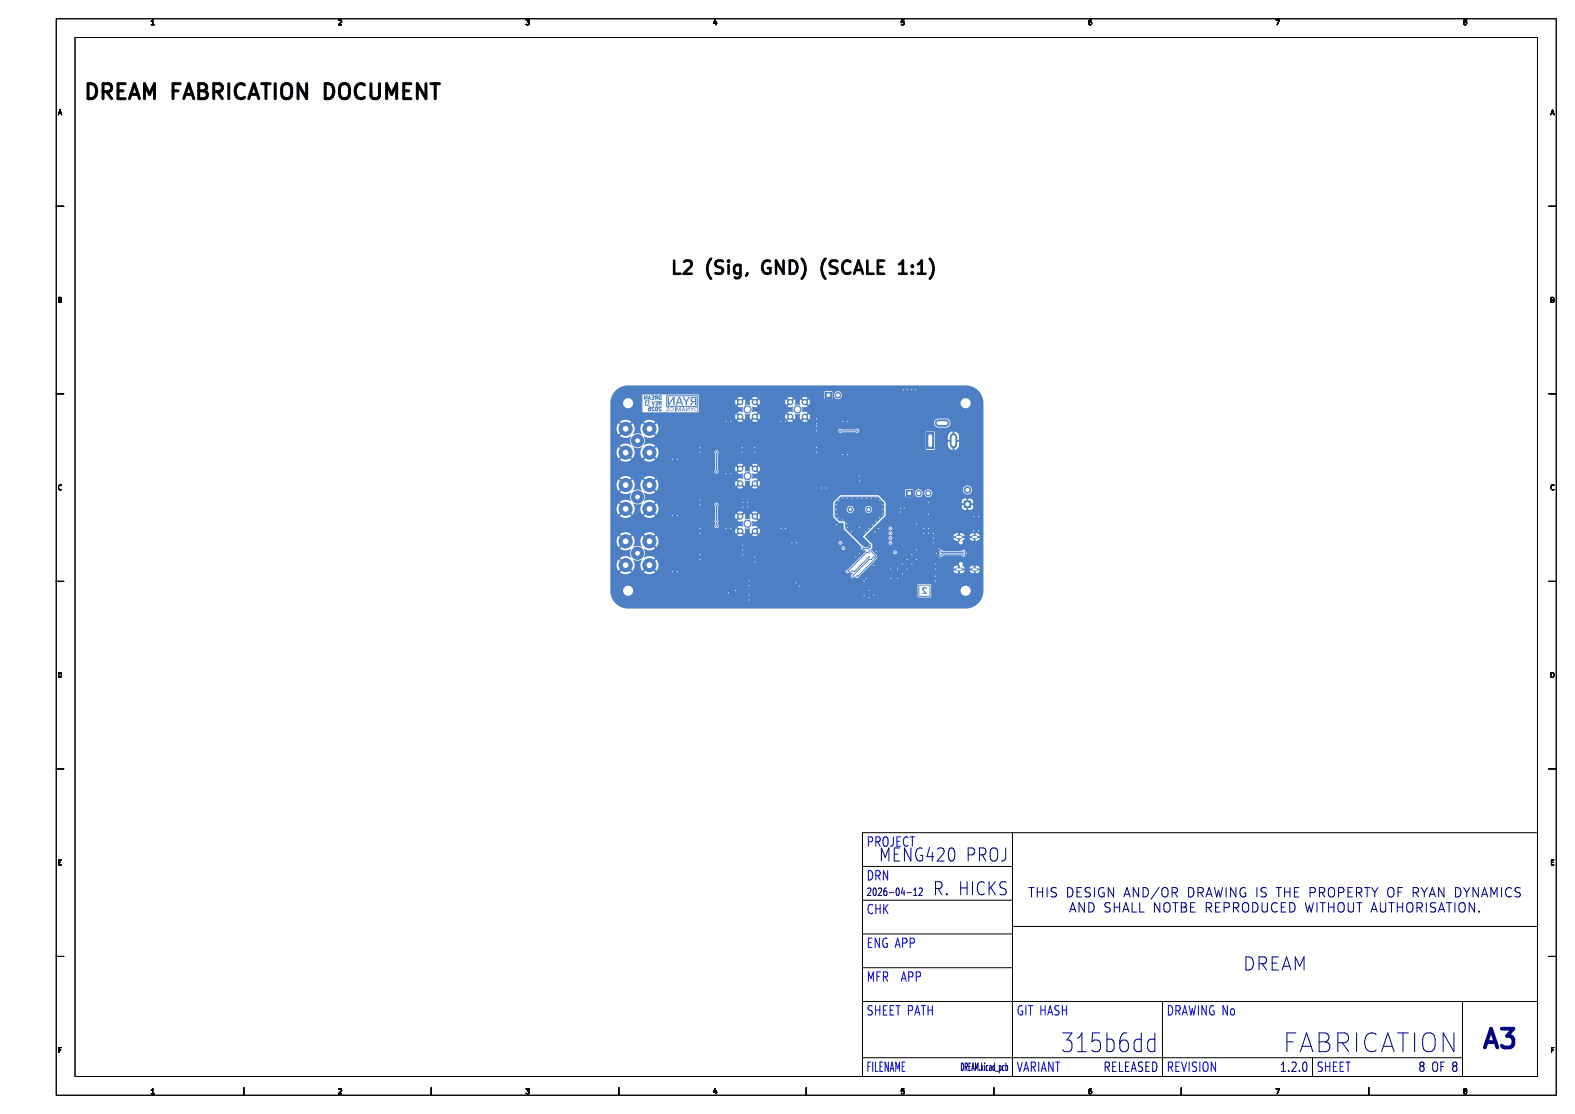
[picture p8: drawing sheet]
<svg xmlns="http://www.w3.org/2000/svg" width="420mm" height="297mm" viewBox="0 0 420 297" stroke-linecap="round" stroke-linejoin="round" font-family="sans-serif">
<defs><g id="words">
<g font-size="6.7" fill="#fff">
<text x="344.8" y="281">FABRICATION</text>
<text x="396" y="279.5">A3</text>
</g>
<g font-size="5.3" fill="#fff">
<text x="22" y="26.5">DREAM FABRICATION DOCUMENT</text>
<text x="286.5" y="281">315b6dd</text>
</g>
<g font-size="4.7" fill="#fff">
<text x="179.2" y="73.1">L2 (Sig, GND) (SCALE 1:1)</text>
<text x="333" y="258.8">DREAM</text>
</g>
<g font-size="4" fill="#fff">
<text x="240.1" y="230">MENG420 PROJ</text>
<text x="249.7" y="239">R. HICKS</text>
</g>
<text font-size="3.3" fill="#fff" x="231.6" y="241.3">THIS DESIGN AND/OR DRAWING IS THE PROPERTY OF RYAN DYNAMICSAND SHALL NOTBE REPRODUCED WITHOUT A</text>
<g font-size="2.7" fill="#fff">
<text x="231" y="225.5">PROJECT</text>
<text x="231" y="234.5">DRN</text>
<text x="231" y="243.5">CHK</text>
<text x="231" y="252.5">ENG APP</text>
<text x="231" y="261.5">MFR APP</text>
<text x="231" y="270.5">SHEET PATH</text>
<text x="271" y="270.5">GIT HASH</text>
<text x="311" y="270.5">DRAWING No</text>
<text x="271" y="285.8">VARIANT</text>
<text x="296.1" y="285.8">RELEASED</text>
<text x="311" y="285.8">REVISION</text>
<text x="341" y="285.8">1.2.0</text>
<text x="351" y="285.8">SHEET</text>
<text x="379.4" y="285.8">8 OF 8</text>
</g>
<g font-size="2" fill="#fff">
<text x="245.9" y="158.2">2</text>
<text x="231" y="239">2026-04-12</text>
<text x="231" y="285.8">FILENAME</text>
</g>
<g font-size="1.7" fill="#fff">
<text x="40" y="6.6">1</text>
<text x="90" y="6.6">2</text>
<text x="140" y="6.6">3</text>
<text x="190" y="6.6">4</text>
<text x="240" y="6.6">5</text>
<text x="290" y="6.6">6</text>
<text x="340" y="6.6">7</text>
<text x="390" y="6.6">8</text>
<text x="15.5" y="30.6">A</text>
<text x="413.5" y="30.6">A</text>
<text x="15.5" y="80.6">B</text>
<text x="413.5" y="80.6">B</text>
<text x="15.5" y="130.6">C</text>
<text x="413.5" y="130.6">C</text>
<text x="15.5" y="180.6">D</text>
<text x="413.5" y="180.6">D</text>
<text x="15.5" y="230.6">E</text>
<text x="413.5" y="230.6">E</text>
<text x="15.5" y="280.6">F</text>
<text x="413.5" y="280.6">F</text>
<text x="40" y="291.7">1</text>
<text x="90" y="291.7">2</text>
<text x="140" y="291.7">3</text>
<text x="190" y="291.7">4</text>
<text x="240" y="291.7">5</text>
<text x="290" y="291.7">6</text>
<text x="340" y="291.7">7</text>
<text x="390" y="291.7">8</text>
</g>
<g font-size="1.3" fill="#fff">
<text x="176.7" y="106.6">DREAM</text>
<text x="176.7" y="109.6">2026</text>
<text x="176.7" y="108.1">REV</text>
<text x="256.9" y="285.5">DREAM.kicad_pcb</text>
</g>
</g></defs>
<g fill="#4d7fc4">
<path d="M178.8 108.7l.4-.2 .4 .2 .1 .6-.2 .3-.7-.1-.1-.2 .6 .2 .2-.4-.2-.4-.6 .2z" fill-rule="evenodd"/>
<path d="M184 108.5h.2l.3 .6 .3-.6h.2l-.4 .7v.5h-.2v-.5z" fill-rule="evenodd"/>
<path d="M180.4 108.5h.2l.4 1 .3-1h.2v1.2h-.1v-1l-.5 1-.4-1v1h-.1z" fill-rule="evenodd"/>
</g>
<path d="M177.8 105.5h8.1v2.8h-8.1z" fill="none" stroke="#4d7fc4" stroke-width=".27"/>
<g fill="#4d7fc4">
<path d="M178 105.8h.4v1.8l1.1-1.8h.4v2.3h-.4l.1-1.9-1.2 1.9h-.4z" fill-rule="evenodd"/>
<path d="M184.3 106l.4-.2h1v2.3h-.4v-.9h-.4l-.5 .9h-.4l.5-.9-.4-.7h.3l.3 .4h.6v-.8h-.6l-.3 .4h-.3z" fill-rule="evenodd"/>
<path d="M185.3 108.7l.7-.2v1.2l-.8-.2-.1-.4 .3 .4h.4v-.8h-.3l-.4 .4z" fill-rule="evenodd"/>
<path d="M179.9 108.5h.2v1.2h-.2z" fill-rule="evenodd"/>
<path d="M182.1 108.5h.2l.4 1.2-.2-.3h-.5l-.3 .3 .2-.5h.5l-.2-.5-.1 .5h-.2z" fill-rule="evenodd"/>
<path d="M177.8 108.6l.3-.1 .4 .2-.1 .3-.5 .3 .2 .2 .4-.1-.1 .2-.6-.1v-.3l.5-.3-.2-.2-.4 .1z" fill-rule="evenodd"/>
<path d="M182.9 108.5h.2v1l.5-1h.2v1.2h-.1v-1l-.6 1h-.2z" fill-rule="evenodd"/>
<path d="M180.9 105.8h.5l.8 2.3h-.4l-.2-.6h-.9l-.2 .6h-.4l.4-.9h1l-.3-1.1-.4 1.1h-.3z" fill-rule="evenodd"/>
<path d="M182 105.8h.4l.6 1.1 .6-1.1h.4l-.8 1.4v.9h-.4v-.9z" fill-rule="evenodd"/>
</g>
<path d="M171.8 106.5v-1l.4 .7 .3-.7v1M172.8 106.5l.4-1 .3 1M172.9 106.2h.5M173.8 105.5h.5v1h-.5M173.9 106h.4M175 106l-.3 .5M175.3 106h-.5v-.4l.5-.1v1M175.8 105.6l.5-.1v1a.52 .52 0 0 1-.6-.3 .52 .52 0 0 1 .1-.6z" fill="none" stroke="#4d7fc4" stroke-width=".27"/>
<g fill="#4d7fc4">
<path d="M172.6 107.4l-.1 .2z"/>
<path d="M172 106.8h1.2v1.5h-1.2v-.3l.3 .1 .1-.3h.3l.2 .3 .1-.1-.4-1.1-.6 1.1z" fill-rule="evenodd"/>
</g>
<path d="M173 108.5l.4 .2 .1 .6-.2 .2-.4-.1 .1-.5 .5 .2M173.8 107l.4 1 .3-1M174.4 108.6l-.4-.1-.2 .3 .7 .7h-.7M174.8 107h.5v1h-.5M174.9 107.5h.4M174.9 108.6l.1-.1a.46 .46 0 0 1 .4 .5 .46 .46 0 0 1-.5 .4zM176 107.5l-.3 .5M176.3 107.5h-.5v-.4l.5-.1v1M176.3 108.6l-.4-.1-.1 .3 .6 .7h-.6M245 156h3v3h-3z" fill="none" stroke="#4d7fc4" stroke-width=".27"/>
<path d="M246.9 156.8l-.5-.1-.3 .4 .9 1.1h-.9" fill="none" stroke="#4d7fc4" stroke-width=".3"/>
<g fill="#4d7fc4">
<path d="M241.6 130.7h1.7v1.6h-1.7z" fill-rule="evenodd"/>
<path d="M220.1 104.5h1.7v1.7h-1.7z" fill-rule="evenodd"/>
<path d="M257 133.5h1.9v1.9h-1.9z" fill-rule="evenodd"/>
<path d="M247.1 115.2h2v4.6h-2z" fill-rule="evenodd"/>
</g>
<g fill="#4d7fc4">
<circle cx="245" cy="131.5" r=".85"/>
<circle cx="247.5" cy="131.5" r=".85"/>
<circle cx="212.7" cy="109.2" r="1.1"/>
<circle cx="210.7" cy="107.2" r=".85"/>
<circle cx="210.7" cy="111.1" r=".85"/>
<circle cx="214.6" cy="107.2" r=".85"/>
<circle cx="214.6" cy="111.1" r=".85"/>
<circle cx="199.3" cy="126.9" r="1.1"/>
<circle cx="197.4" cy="125" r=".85"/>
<circle cx="197.4" cy="128.9" r=".85"/>
<circle cx="201.3" cy="125" r=".85"/>
<circle cx="201.3" cy="128.9" r=".85"/>
<circle cx="199.3" cy="139.6" r="1.1"/>
<circle cx="197.4" cy="137.7" r=".85"/>
<circle cx="197.4" cy="141.6" r=".85"/>
<circle cx="201.3" cy="137.7" r=".85"/>
<circle cx="201.3" cy="141.6" r=".85"/>
<circle cx="223.5" cy="105.4" r=".85"/>
<circle cx="167.5" cy="107.5" r="2.25"/>
<circle cx="170" cy="132.5" r="1.78"/>
<circle cx="166.8" cy="129.3" r="1.91"/>
<circle cx="166.8" cy="135.7" r="1.91"/>
<circle cx="173.2" cy="129.3" r="1.91"/>
<circle cx="173.2" cy="135.7" r="1.91"/>
<circle cx="167.5" cy="157.5" r="2.25"/>
<circle cx="258" cy="130.6" r="1"/>
</g>
<path d="M250.3 112.8h1.9M254.2 116.5v2" fill="none" stroke="#4d7fc4" stroke-width="2"/>
<g fill="#4d7fc4">
<circle cx="199.3" cy="109.2" r="1.1"/>
<circle cx="197.4" cy="107.2" r=".85"/>
<circle cx="197.4" cy="111.1" r=".85"/>
<circle cx="201.3" cy="107.2" r=".85"/>
<circle cx="201.3" cy="111.1" r=".85"/>
<circle cx="170" cy="117.5" r="1.78"/>
<circle cx="166.8" cy="114.3" r="1.91"/>
<circle cx="166.8" cy="120.7" r="1.91"/>
<circle cx="173.2" cy="114.3" r="1.91"/>
<circle cx="173.2" cy="120.7" r="1.91"/>
<circle cx="257.5" cy="107.5" r="2.25"/>
<circle cx="170" cy="147.5" r="1.78"/>
<circle cx="166.8" cy="144.3" r="1.91"/>
<circle cx="166.8" cy="150.7" r="1.91"/>
<circle cx="173.2" cy="144.3" r="1.91"/>
<circle cx="173.2" cy="150.7" r="1.91"/>
</g>
<path d="M255.2 151.8h1.1M255.2 143.2h1.1M259.5 151.8h.8M259.5 143.2h.8" fill="none" stroke="#4d7fc4" stroke-width="1"/>
<g fill="#4d7fc4">
<circle cx="257.5" cy="157.5" r="2.25"/>
<circle cx="231.6" cy="135.8" r=".75"/>
<circle cx="226.7" cy="135.8" r=".75"/>
<circle cx="233.6" cy="139" r=".3"/>
<circle cx="229.8" cy="132.8" r=".3"/>
<circle cx="186.6" cy="140.9" r=".3"/>
<circle cx="194.9" cy="126.3" r=".3"/>
<circle cx="223.1" cy="139.9" r=".3"/>
<circle cx="217.7" cy="120.6" r=".3"/>
<circle cx="186.6" cy="142.2" r=".3"/>
<circle cx="223.7" cy="133.5" r=".3"/>
<circle cx="244.4" cy="146.6" r=".3"/>
<circle cx="259.7" cy="141.5" r=".3"/>
<circle cx="231.9" cy="145.4" r=".3"/>
<circle cx="193.6" cy="126.3" r=".3"/>
<circle cx="231.1" cy="154.2" r=".3"/>
<circle cx="186.6" cy="120.6" r=".3"/>
<circle cx="240.9" cy="103.9" r=".3"/>
<circle cx="209.5" cy="112.3" r=".3"/>
<circle cx="239.3" cy="151.7" r=".3"/>
<circle cx="244.4" cy="139.8" r=".3"/>
<circle cx="246.3" cy="142.2" r=".3"/>
<circle cx="198.1" cy="145.4" r=".3"/>
<circle cx="199.8" cy="154.9" r=".3"/>
<circle cx="240.1" cy="135.5" r=".3"/>
<circle cx="193.6" cy="112.3" r=".3"/>
<circle cx="229.2" cy="128.2" r=".3"/>
<circle cx="219" cy="130.1" r=".3"/>
<circle cx="235.4" cy="134.6" r=".3"/>
<circle cx="231.1" cy="132.8" r=".3"/>
<circle cx="233.6" cy="132.8" r=".3"/>
<circle cx="260.9" cy="141.5" r=".3"/>
<circle cx="233" cy="158.7" r=".3"/>
<circle cx="234.3" cy="140.9" r=".3"/>
<circle cx="198.1" cy="133.9" r=".3"/>
<circle cx="230.8" cy="141.8" r=".3"/>
<circle cx="226" cy="132.8" r=".3"/>
<circle cx="225.7" cy="139.6" r=".3"/>
<circle cx="233.4" cy="141.8" r=".3"/>
<circle cx="223" cy="137.1" r=".3"/>
<circle cx="186.6" cy="133.3" r=".3"/>
<circle cx="250.5" cy="146.3" r=".3"/>
<circle cx="259.7" cy="137.7" r=".3"/>
<circle cx="217.7" cy="111.7" r=".3"/>
<circle cx="231.7" cy="140.9" r=".3"/>
<circle cx="194.9" cy="112.3" r=".3"/>
<circle cx="244.1" cy="103.9" r=".3"/>
<circle cx="234.6" cy="138.1" r=".3"/>
<circle cx="243.1" cy="150.4" r=".3"/>
<circle cx="232.7" cy="140" r=".3"/>
<circle cx="194.2" cy="158.1" r=".3"/>
<circle cx="235.4" cy="135.8" r=".3"/>
<circle cx="186.6" cy="147.9" r=".3"/>
<circle cx="241.9" cy="151.7" r=".3"/>
<circle cx="223" cy="134.6" r=".3"/>
<circle cx="234.6" cy="133.4" r=".3"/>
<circle cx="231.7" cy="159.3" r=".3"/>
<circle cx="217.7" cy="119.3" r=".3"/>
<circle cx="225.9" cy="140.7" r=".3"/>
<circle cx="208.2" cy="112.3" r=".3"/>
<circle cx="232.3" cy="132.8" r=".3"/>
<circle cx="224.7" cy="132.8" r=".3"/>
<circle cx="247.6" cy="133.9" r=".3"/>
<circle cx="197.9" cy="119.3" r=".3"/>
<circle cx="211.2" cy="144.7" r=".3"/>
<circle cx="241.9" cy="149.2" r=".3"/>
<circle cx="247.6" cy="137.1" r=".3"/>
<circle cx="197.9" cy="120.6" r=".3"/>
<circle cx="229.2" cy="140.7" r=".3"/>
<circle cx="198.1" cy="147.9" r=".3"/>
<circle cx="228.5" cy="132.8" r=".3"/>
<circle cx="193.6" cy="140.9" r=".3"/>
<circle cx="217.7" cy="114.9" r=".3"/>
<circle cx="227.3" cy="132.8" r=".3"/>
<circle cx="179.4" cy="122.4" r=".3"/>
<circle cx="199.3" cy="135.2" r=".3"/>
<circle cx="186.6" cy="119.3" r=".3"/>
<circle cx="213.1" cy="156.3" r=".3"/>
<circle cx="180.6" cy="137.5" r=".3"/>
<circle cx="229.2" cy="147.6" r=".3"/>
<circle cx="199.8" cy="156.2" r=".3"/>
<circle cx="209.5" cy="140.9" r=".3"/>
<circle cx="217.7" cy="113.6" r=".3"/>
<circle cx="229.2" cy="126.9" r=".3"/>
<circle cx="240.1" cy="136.5" r=".3"/>
<circle cx="230.4" cy="158.7" r=".3"/>
<circle cx="180.6" cy="152.4" r=".3"/>
<circle cx="233" cy="150.8" r=".3"/>
<circle cx="199.8" cy="160" r=".3"/>
<circle cx="249.7" cy="147.5" r=".3"/>
<circle cx="243.1" cy="103.9" r=".3"/>
<circle cx="233.6" cy="146.9" r=".3"/>
<circle cx="179.4" cy="137.4" r=".3"/>
<circle cx="201.2" cy="120.6" r=".3"/>
<circle cx="247.6" cy="142.2" r=".3"/>
<circle cx="249.5" cy="151.7" r=".3"/>
<circle cx="196.2" cy="157.4" r=".3"/>
<circle cx="260.9" cy="137.7" r=".3"/>
<circle cx="223.5" cy="138.1" r=".3"/>
<circle cx="230.4" cy="154.9" r=".3"/>
<circle cx="199.8" cy="158.7" r=".3"/>
<circle cx="249.5" cy="153.6" r=".3"/>
<circle cx="248.9" cy="143.5" r=".3"/>
<circle cx="227" cy="141.8" r=".3"/>
<circle cx="243.1" cy="147.9" r=".3"/>
<circle cx="220.3" cy="130.1" r=".3"/>
<circle cx="248.9" cy="144.7" r=".3"/>
<circle cx="231.7" cy="157.4" r=".3"/>
<circle cx="201.2" cy="119.3" r=".3"/>
<circle cx="212.4" cy="144.7" r=".3"/>
<circle cx="224.6" cy="138.6" r=".3"/>
<circle cx="240.6" cy="150.4" r=".3"/>
<circle cx="198.1" cy="135.2" r=".3"/>
<circle cx="247.6" cy="140.9" r=".3"/>
<circle cx="179.4" cy="152.4" r=".3"/>
<circle cx="199.3" cy="133.9" r=".3"/>
<circle cx="212.2" cy="155.4" r=".3"/>
<circle cx="249.5" cy="150.4" r=".3"/>
<circle cx="228.2" cy="148.5" r=".3"/>
<circle cx="194.9" cy="140.9" r=".3"/>
<circle cx="240.6" cy="153" r=".3"/>
<circle cx="224.7" cy="121.2" r=".3"/>
<circle cx="217.7" cy="113" r=".3"/>
<circle cx="249.5" cy="154.9" r=".3"/>
<circle cx="180.6" cy="122.5" r=".3"/>
<circle cx="248.9" cy="142.2" r=".3"/>
<circle cx="208.2" cy="140.9" r=".3"/>
<circle cx="237.5" cy="151.7" r=".3"/>
<circle cx="226" cy="112.3" r=".3"/>
<circle cx="244.4" cy="149.2" r=".3"/>
<circle cx="224.7" cy="112.3" r=".3"/>
<circle cx="241.1" cy="135.5" r=".3"/>
<circle cx="241.9" cy="103.9" r=".3"/>
<circle cx="257.8" cy="147.5" r=".3"/>
<circle cx="186.6" cy="149.2" r=".3"/>
<circle cx="250.5" cy="148.7" r=".3"/>
<circle cx="226" cy="121.2" r=".3"/>
<circle cx="239.3" cy="154.2" r=".3"/>
<circle cx="186.6" cy="134.6" r=".3"/>
<circle cx="201.2" cy="148.5" r=".3"/>
<circle cx="201.2" cy="149.8" r=".3"/>
<circle cx="237.5" cy="154.2" r=".3"/>
<circle cx="246.3" cy="140.9" r=".3"/>
<circle cx="198.1" cy="146.6" r=".3"/>
<circle cx="235.4" cy="137.1" r=".3"/>
<circle cx="223" cy="135.8" r=".3"/>
<circle cx="230" cy="146" r=".3"/>
<circle cx="228.5" cy="153.6" r=".3"/>
<circle cx="256.9" cy="147.1" r=".3"/>
<circle cx="251" cy="147.1" r=".3"/>
<circle cx="256.9" cy="147.9" r=".3"/>
<circle cx="251" cy="147.9" r=".3"/>
<circle cx="227.4" cy="153.6" r=".3"/>
<circle cx="233" cy="148.5" r=".3"/>
<circle cx="231.7" cy="147.3" r=".3"/>
<circle cx="226" cy="152.3" r=".3"/>
<circle cx="224.1" cy="114.9" r=".35"/>
<circle cx="228.5" cy="114.9" r=".35"/>
<circle cx="191.1" cy="134.6" r=".35"/>
<circle cx="191.1" cy="120.6" r=".35"/>
<circle cx="191.1" cy="125.7" r=".35"/>
<circle cx="191.1" cy="140.3" r=".35"/>
<circle cx="191.1" cy="139" r=".3"/>
<circle cx="231.7" cy="148.5" r=".3"/>
<circle cx="227.3" cy="152.3" r=".3"/>
<circle cx="237.4" cy="143.5" r=".3"/>
<circle cx="237.4" cy="142.2" r=".3"/>
<circle cx="237.4" cy="140.9" r=".3"/>
<circle cx="238.7" cy="147.3" r=".3"/>
<circle cx="237.4" cy="144.7" r=".3"/>
<circle cx="224.9" cy="146.1" r=".3"/>
<circle cx="224.1" cy="144.7" r=".3"/>
</g>
<path d="M230 146l.2 .2h1.3l2.1 2.1v.5l-4.8 4.8h-.3M231.7 147.3h-.6l-5.1 5M231.7 148.5l-3.8 3.8h-.6M233 148.5l-.6 .6h-.6l-4.4 4.5M251 147.1l.2 .2h5.5l.2-.2M251 147.9l.2-.2h5.5l.2 .2" fill="none" stroke="#4d7fc4" stroke-width=".27"/>
<path d="M224.1 114.9h4.4M191.1 120.6v5.1M191.1 134.6v5.7" fill="none" stroke="#4d7fc4" stroke-width=".3"/>
<g fill="#4d7fc4">
<path d="M222.6 134l1.7-1.6h9.8l1.6 1.6 .1 3.4-5.7 5.7 2.1 2.1v.7l-.1 .3-.6-.3h-.9l-.7-.4-4.5-4.6v-1.8l-1.6-.1-1.2-1.2v-2.1h3.2a.95 .95 0 0 0 .9 1.1 .95 .95 0 0 0 1-1.1h3a.96 .96 0 0 0 1.2 1 .96 .96 0 0 0 .4-1.6 .96 .96 0 0 0-1.6 .5v.1h-3a.95 .95 0 0 0-1-.8 .95 .95 0 0 0-.9 .8h-3.2z" fill-rule="evenodd"/>
<path d="M164.1 104.1a4.8 4.8 0 0 1 3.4-1.3h90a4.7 4.7 0 0 1 4.7 4.7v50.4a4.7 4.7 0 0 1-4.7 4.3h-90.4a4.8 4.8 0 0 1-4.3-4.7v-1.5h81.9l.1 3.2 3.2 .1 .3-.3v-3l-.3-.3h-3l-.3 .3h-81.9v-11.8h1.6l.1 .8 .5 .8 1.1-1.1 .4 .3-1.2 1.2 .1 .1a3.1 3.1 0 0 0 2.9 .1v.1a2.26 2.26 0 0 0 0 2.1h-.3a2.4 2.4 0 0 0-2.7 .2l1.2 1.2-.4 .3-1.1-1.1-.1 .1a2.4 2.4 0 0 0 .1 2.9l1.1-1.2 .4 .4-1.2 1.1 .1 .1a2.4 2.4 0 0 0 2.9-.1l-1.1-1.1 .3-.4 1.2 1.2 .1-.1a3.1 3.1 0 0 0 .1-2.9l.3 .1a2.04 2.04 0 0 0 1.8-.1l.1 .2a2.39 2.39 0 0 0 .2 2.8l1.2-1.2 .3 .4-1.1 1.1 .1 .1a2.4 2.4 0 0 0 2.9-.1l-1.2-1.1 .4-.4 1.1 1.2 .1-.1a2.4 2.4 0 0 0-.1-2.9l-1.1 1.1-.4-.3 1.2-1.2-.1-.1a3 3 0 0 0-2.9-.1v-.1a2.26 2.26 0 0 0 0-2.1h.3a2.4 2.4 0 0 0 2.7-.2l-.1-.1h49.8a.51 .51 0 0 0 .6 .5 .51 .51 0 0 0 .3-.8 .51 .51 0 0 0-.9 .1l-49.8 .2-1.1-1.1 .4-.3 1.1 1.1 .6-1.1h48a.5 .5 0 0 0 .7 .5 .5 .5 0 0 0 .2-.8 .5 .5 0 0 0-.9 .1l-48 .2-.1-1-.5-.9-1.1 1.2-.4-.4 1.2-1.1a2.39 2.39 0 0 0-3 0l1.1 1.1-.3 .4-1.2-1.2-.1 .1a3 3 0 0 0-.1 2.9 2.75 2.75 0 0 0-2.2-.1v-.1a2.39 2.39 0 0 0-.2-2.8l-1.2 1.2-.3-.4 1.1-1.1-.1-.1a2.4 2.4 0 0 0-2.9 .1l1.2 1.1-.4 .4-1.1-1.2-.6 1.4h-1.6v-15h1.6l.1 .8 .5 .8 1.1-1.1 .4 .3-1.2 1.2a2.87 2.87 0 0 0 3 .2v.1a2.26 2.26 0 0 0 0 2.1h-.3a2.4 2.4 0 0 0-2.7 .2l1.2 1.2-.4 .3-1.1-1.1-.1 .1a2.4 2.4 0 0 0 .1 2.9l1.1-1.2 .4 .4-1.2 1.1 .1 .1a2.4 2.4 0 0 0 2.9-.1l-1.1-1.1 .3-.4 1.2 1.2 .1-.1a3.1 3.1 0 0 0 .1-2.9h.1a2.26 2.26 0 0 0 2.1 0v.3a2.4 2.4 0 0 0 .2 2.7l1.2-1.2 .3 .4-1.1 1.1 .1 .1a2.4 2.4 0 0 0 2.9-.1l-1.2-1.1 .4-.4 1.1 1.2 .1-.1a2.4 2.4 0 0 0 .2-2.6h15.2l.2 .5v3.6l-.1 .3 .1 .9a.58 .58 0 0 0-.1 .8 .58 .58 0 0 0 .9 0 .58 .58 0 0 0-.1-.8l.2-.7-.2-1.5h4.6l.3 .9 .6-.7 .4 .4-.6 .6 .6 .2h.9l-.1 1.3-.8-.1-.7 .3 .7 .6-.4 .4-.7-.6a1.34 1.34 0 0 0 .1 1.4l.6-.6 .4 .4-.6 .6a1.34 1.34 0 0 0 1.4 0l-.6-.6 .4-.4 .6 .6 .2-.6-.1-.9h1.4l-.1 .9 .3 .6 .6-.6 .3 .4-.6 .6a1.34 1.34 0 0 0 1.5 0l-.6-.6 .4-.4 .6 .6a1.34 1.34 0 0 0 0-1.5l-.6 .7-.4-.4 .6-.6-.6-.3-.9 .2v-1.4h.9l.6-.2-.6-.6 .4-.4 .6 .7a1.34 1.34 0 0 0 0-1.6l-.6 .7-.4-.4 .6-.7a1.35 1.35 0 0 0-1.5 .1l.6 .6-.3 .4-.6-.7-.3 .7 .2 .8-1.4 .1v-.9l-.2-.7-.6 .7-.4-.4 .6-.6a1.33 1.33 0 0 0-1.5 0l.7 .6-.4 .4-.6-.7-.3 .7h-4.6v-2.6a.56 .56 0 0 0-.1-.9 .56 .56 0 0 0-.8 .4h-15.2l-.3-.3-1.1 1.1-.4-.3 1.1-1.1h47.6v4l1.5 1.5 1.2 .1 .1 1.5 4.6 4.6a.63 .63 0 0 0 .1 .8 .63 .63 0 0 0 .7 .1l.4 .6-4.7 4.7a.53 .53 0 0 0-.6 .5 .53 .53 0 0 0 .6 .6 .53 .53 0 0 0 .5-.7l.7 .7a.55 .55 0 0 0-.4 .9 .55 .55 0 0 0 .9-.1l.3 .1a.51 .51 0 0 0 .5 .3 .51 .51 0 0 0 .4-.3l2.2-2.2h23.8l-.1 .2 .1 .3h-.8a1.05 1.05 0 0 0 1.3 .7v-.7h.5v.7h.6l.4-.3 .2-.4h-.8l.2-.2-.2-.3h2.9l-.1 .2 .1 .3h-.8l.1 .2 .4 .4 .7 .1v-.7h.5v.7a1.01 1.01 0 0 0 1.1-.7h-.8v-.5h.8l-.4-.6-.7-.2v.7h-.5v-.7a1.01 1.01 0 0 0-1.2 .8h-1.3l-.6-.7a.57 .57 0 0 0 .1-.9 .57 .57 0 0 0-.9 .1 .57 .57 0 0 0 .2 .8v.6h-.5v-.7h-.4l-.6 .2-.3 .6h-23l2.7-2.7v-.7l-1-1h5.3a.5 .5 0 0 0 .6 .6 .5 .5 0 0 0 .3-.8h11.4l.1 .4a.55 .55 0 0 0 0 .8 .55 .55 0 0 0 .9-.1l4.9-.1a.57 .57 0 0 0 .9 .3 .57 .57 0 0 0 0-.9 .54 .54 0 0 0-.2-.8 .54 .54 0 0 0-.8 .4h-4.7l-.4-.4a.5 .5 0 0 0-.7 .4h-11.4l-.5-.2-.4 .4h-5.3l-.6-.7 .3-.4v-1l-.4-.4h4.7a.51 .51 0 0 0 .7 .5 .51 .51 0 0 0 .2-.8 .51 .51 0 0 0-.8 .1l-4.8 .2-1.3-1.3h6a.51 .51 0 0 0 .7 .6 .51 .51 0 0 0 .2-.9 .51 .51 0 0 0-.8 .2l-6.1 .1-.3-.3 .1-.2h24.3l-.1 .2 .1 .3h-.8a1.06 1.06 0 0 0 1.3 .8v-.7h.5l-.1 .6a.55 .55 0 0 0 0 .8 .55 .55 0 0 0 .8 .1 .55 .55 0 0 0-.1-.8l.6-.8h-.8l.2-.2-.2-.3h2.9l-.1 .2 .1 .3-.8 .1a1.02 1.02 0 0 0 1.2 .7v-.7h.5v.7l.7-.2 .4-.6h-.8v-.5h.8a1.01 1.01 0 0 0-1.1-.7v.7h-.5v-.7h-.3l-.5 .2-.4 .5h-1.3l-.3-.5-.5-.2h-.4v.7h-.5v-.7a1.06 1.06 0 0 0-1.3 .7h-23.5l.8-.8 5.4 .1a.51 .51 0 0 0 .8 .4 .51 .51 0 0 0 0-.8 .51 .51 0 0 0-.8 .3h-5.4l1.3-1.3 4.1 .2a.51 .51 0 0 0 .8 .3 .51 .51 0 0 0 0-.8 .51 .51 0 0 0-.8 .3h-4.1l3.4-3.3v-3.6l-.3-.3h20.6v.6h1v.5h-1v.6l.3 .5 .9 .1v-1h.5v1h.6l.6-.4 .1-.8h-1v-.5h1v-.7l-.5-.5-.8-.1v1h-.5v-1h-.5l-.4 .2-.3 .5h-20.6l-1.6-1.6h-10.2l-1.9 1.9h-47.6v-.2a3 3 0 0 0-2.9-.1 3.2 3.2 0 0 0 .1-2.2h.1a2.39 2.39 0 0 0 2.8-.2l-1.2-1.2 .4-.3 1.1 1.1 .2-.2h66.2v1.8l.2 .2 1.8-.1 .1-1.1h.5a1.06 1.06 0 0 0 1 1.2 1.06 1.06 0 0 0 1.1-1.2h.4v.2a1.05 1.05 0 0 0 1.7 .8 1.05 1.05 0 0 0-.3-1.9h8.9v.2a1.2 1.2 0 0 0 1.8 1 1.2 1.2 0 0 0 0-2.1 1.2 1.2 0 0 0-1.8 .9h-9a1.05 1.05 0 0 0-1.3 .9h-.4l-.1-.2a1.06 1.06 0 0 0-1.1-.8 1.06 1.06 0 0 0-.9 1h-.5v-.8l-.2-.2h-1.7l-.2 .2h-66.2l.4-1.4-.6-1.4-1.1 1.2-.4-.4 1.2-1.1a2.39 2.39 0 0 0-3 0l1.1 1.1-.3 .4-1.2-1.2-.1 .1a3 3 0 0 0-.1 2.9 2.75 2.75 0 0 0-2.2-.1v-.1a2.39 2.39 0 0 0-.2-2.8l-1.2 1.2-.3-.4 1.1-1.1-.1-.1a2.4 2.4 0 0 0-2.9 .1l1.2 1.1-.4 .4-1.1-1.2-.6 1.4h-1.6v-15h1.6l.1 .8 .5 .8 1.1-1.1 .4 .3-1.2 1.2a2.87 2.87 0 0 0 3 .2v.1a2.39 2.39 0 0 0 0 2.1h-.3a2.4 2.4 0 0 0-2.7 .2l1.2 1.2-.4 .3-1.1-1.1-.1 .1a2.4 2.4 0 0 0 .1 2.9l1.1-1.2 .4 .4-1.2 1.1 .1 .1a2.4 2.4 0 0 0 2.9-.1l-1.1-1.1 .3-.4 1.2 1.2 .1-.1a3.1 3.1 0 0 0 .1-2.9l.2 .1a2.43 2.43 0 0 0 2-.1v.3a2.4 2.4 0 0 0 .2 2.7l1.2-1.2 .3 .4-1.1 1.1 .1 .1a2.4 2.4 0 0 0 2.9-.1l-1.2-1.1 .4-.4 1.1 1.2 .5-.9 .1-.8h14.9l.2 .6v4.2a.57 .57 0 0 0 0 .8 .57 .57 0 0 0 .9-.1 .57 .57 0 0 0-.2-.8v-.3h4.6l.3 .9 .6-.7 .4 .4-.7 .6 .7 .2 .8-.1 .1 1.4-.9-.1-.7 .3 .7 .6-.4 .4-.7-.6a1.34 1.34 0 0 0 .1 1.4l.6-.6 .4 .4-.6 .6a1.34 1.34 0 0 0 1.4 0l-.6-.6 .4-.4 .6 .6 .2-.6-.1-.9h1.4l-.1 .9 .3 .6 .6-.6 .3 .4-.6 .6a1.34 1.34 0 0 0 1.5 0l-.6-.6 .4-.4 .6 .6a1.34 1.34 0 0 0 0-1.5l-.6 .7-.4-.4 .6-.6-.6-.3-.9 .2v-1.4h.9l.6-.2-.6-.6 .4-.4 .6 .6a1.34 1.34 0 0 0 0-1.5l-.6 .7-.4-.4 .6-.7a1.35 1.35 0 0 0-1.5 .1l.6 .6-.3 .4-.6-.7-.3 .7 .2 .8-1.4 .1v-.9l-.2-.7-.6 .7-.4-.4 .6-.6a1.33 1.33 0 0 0-1.5 0l.7 .6-.4 .4-.6-.7-.3 .7h-4.6v-3.9a.56 .56 0 0 0-.1-.9 .56 .56 0 0 0-.8 .4h-14.9l-.6-1.3-1.1 1.1-.4-.3 1.2-1.2a2.87 2.87 0 0 0-3-.2v-.1a2.26 2.26 0 0 0 0-2.1h.3a2.4 2.4 0 0 0 2.7-.2l-1.2-1.2 .4-.3 1.1 1.1 .5-1h48v.1a.59 .59 0 0 0 .5 .5 .59 .59 0 0 0 .6-.2h3.5l.4 .2 .5-.2h17.8l.2 4.7 2.2-.1v-3.4h3.6v.9h1v.5h-1v1.1a1.49 1.49 0 0 0 1.2 1.1v-1.1h.5l.1 1.1a1.51 1.51 0 0 0 1.2-1.4v-.8h-1.1v-.5h1.1l-.1-1.2a1.49 1.49 0 0 0-1.2-1.1v1.1h-.5l-.1-1.1a1.5 1.5 0 0 0-1.1 1.4h-3.6v-1.2l-.1-.2h-2.1l-.2 .2h-17.8a.57 .57 0 0 0-.1-.8 .57 .57 0 0 0-.8 .1h-3.5l-.3-.1a.55 .55 0 0 0-.8 .4h-48v-1.1l-.5-.9-1.1 1.2-.4-.4 .9-.9h74.7l.1 .7 .6 .5 2.7 .1a1.2 1.2 0 0 0 1-1.3 1.2 1.2 0 0 0-1.2-1.1l-2.5 .1-.5 .3-.2 .7h-74.7l.3-.2-.3-.2a2.39 2.39 0 0 0-2.7 .2l1.1 1.1-.3 .4-1.2-1.2-.1 .1a3 3 0 0 0-.1 2.9 2.75 2.75 0 0 0-2.2-.1v-.1a2.39 2.39 0 0 0-.2-2.8l-1.2 1.2-.3-.4 1.1-1.1-.1-.1a2.4 2.4 0 0 0-2.9 .1l1.2 1.1-.4 .4-1.1-1.2-.6 1.4h-1.6v-7.1l.6-1.9h7.9v4.7h15v-2.8h9.7l.3 .9 .6-.7 .4 .4-.6 .7 .6 .2 .9-.1-.1 1.4-.8-.1-.7 .2 .7 .6-.4 .4-.7-.6a1.34 1.34 0 0 0 .1 1.5l.6-.7 .4 .4-.6 .7a1.34 1.34 0 0 0 1.4-.1l-.6-.6 .4-.4 .6 .7 .2-.7-.1-.8 1.4-.1-.1 .9 .3 .7 .6-.7 .3 .4-.6 .6a1.33 1.33 0 0 0 1.5 0l-.6-.6 .4-.4 .6 .6a1.35 1.35 0 0 0 0-1.5l-.6 .7-.4-.4 .6-.6-.6-.2-.9 .1v-1.4l.9 .1 .6-.2-.6-.7 .4-.4 .6 .7 .2-.9h6.8l.2 .9 .6-.7 .4 .4-.6 .6 .6 .3 .9-.2v1.4h-.9l-.6 .2 .6 .6-.4 .4-.6-.7a1.34 1.34 0 0 0 0 1.6l.6-.7 .4 .4-.6 .7a1.34 1.34 0 0 0 1.5-.1l-.7-.6 .4-.4 .6 .7 .3-.7-.2-.8 1.4-.1v.9l.2 .7 .6-.7 .4 .4-.6 .7a1.34 1.34 0 0 0 1.5-.1l-.7-.6 .4-.4 .7 .6a1.34 1.34 0 0 0-.1-1.5l-.6 .7-.4-.4 .7-.6-.7-.2-.8 .1-.1-1.4 .9 .1 .7-.3-.7-.6 .4-.4 .7 .6a1.34 1.34 0 0 0-.1-1.4l-.6 .6-.4-.4 .6-.6a1.34 1.34 0 0 0-1.5 0l.7 .6-.4 .4-.6-.6-.2 .6 .1 .9h-1.4l.1-.9-.3-.6-.6 .6-.4-.4 .7-.6a1.33 1.33 0 0 0-1.5 0l.6 .6-.4 .4-.6-.6-.2 .6h-6.8l-.2-.6-.6 .6-.4-.4 .6-.6a1.34 1.34 0 0 0-1.5 0l.6 .6-.3 .4-.6-.6-.3 .6 .2 .9h-1.4v-.9l-.2-.6-.6 .6-.4-.4 .6-.6a1.33 1.33 0 0 0-1.5 0l.7 .6-.4 .4-.6-.6-.3 .6h-9.7v-1.9h-22.9l.4-.7h56.1l.1 1.9h1.8l.2-1.2h.4v.3a1.06 1.06 0 0 0 1.6 .7 1.06 1.06 0 0 0 0-1.7 1.06 1.06 0 0 0-1.6 .7h-.4v-.7l-.2-.2h-1.8l-.1 .2h-56.1z" fill-rule="evenodd"/>
</g>
<g fill="#fff">
<circle cx="233.6" cy="139" r=".15"/>
<circle cx="229.8" cy="132.8" r=".15"/>
<circle cx="186.6" cy="140.9" r=".15"/>
<circle cx="194.9" cy="126.3" r=".15"/>
<circle cx="223.1" cy="139.9" r=".15"/>
<circle cx="217.7" cy="120.6" r=".15"/>
<circle cx="186.6" cy="142.2" r=".15"/>
<circle cx="223.7" cy="133.5" r=".15"/>
<circle cx="244.4" cy="146.6" r=".15"/>
<circle cx="259.7" cy="141.5" r=".15"/>
<circle cx="231.9" cy="145.4" r=".15"/>
<circle cx="193.6" cy="126.3" r=".15"/>
<circle cx="231.1" cy="154.2" r=".15"/>
<circle cx="186.6" cy="120.6" r=".15"/>
<circle cx="240.9" cy="103.9" r=".15"/>
<circle cx="209.5" cy="112.3" r=".15"/>
<circle cx="239.3" cy="151.7" r=".15"/>
<circle cx="244.4" cy="139.7" r=".15"/>
<circle cx="246.3" cy="142.2" r=".15"/>
<circle cx="198.1" cy="145.4" r=".15"/>
<circle cx="199.8" cy="154.9" r=".15"/>
<circle cx="240.1" cy="135.5" r=".15"/>
<circle cx="193.6" cy="112.3" r=".15"/>
<circle cx="229.2" cy="128.2" r=".15"/>
<circle cx="219" cy="130.1" r=".15"/>
<circle cx="235.4" cy="134.6" r=".15"/>
<circle cx="231.1" cy="132.8" r=".15"/>
<circle cx="233.6" cy="132.8" r=".15"/>
<circle cx="260.9" cy="141.5" r=".15"/>
<circle cx="233" cy="158.7" r=".15"/>
<circle cx="234.3" cy="140.9" r=".15"/>
<circle cx="198.1" cy="133.9" r=".15"/>
<circle cx="230.8" cy="141.8" r=".15"/>
<circle cx="226" cy="132.8" r=".15"/>
<circle cx="225.7" cy="139.6" r=".15"/>
<circle cx="233.4" cy="141.8" r=".15"/>
<circle cx="223" cy="137.1" r=".15"/>
<circle cx="186.6" cy="133.3" r=".15"/>
<circle cx="250.5" cy="146.3" r=".15"/>
<circle cx="259.7" cy="137.7" r=".15"/>
<circle cx="217.7" cy="111.7" r=".15"/>
<circle cx="231.7" cy="140.9" r=".15"/>
<circle cx="194.9" cy="112.3" r=".15"/>
<circle cx="244.1" cy="103.9" r=".15"/>
<circle cx="234.6" cy="138.1" r=".15"/>
<circle cx="243.1" cy="150.4" r=".15"/>
<circle cx="232.7" cy="140" r=".15"/>
<circle cx="194.2" cy="158.1" r=".15"/>
<circle cx="235.4" cy="135.8" r=".15"/>
<circle cx="186.6" cy="147.9" r=".15"/>
<circle cx="241.9" cy="151.7" r=".15"/>
<circle cx="223" cy="134.6" r=".15"/>
<circle cx="234.6" cy="133.4" r=".15"/>
<circle cx="231.7" cy="159.3" r=".15"/>
<circle cx="217.7" cy="119.3" r=".15"/>
<circle cx="225.9" cy="140.7" r=".15"/>
<circle cx="208.2" cy="112.3" r=".15"/>
<circle cx="232.3" cy="132.8" r=".15"/>
<circle cx="224.7" cy="132.8" r=".15"/>
<circle cx="247.6" cy="133.9" r=".15"/>
<circle cx="197.9" cy="119.3" r=".15"/>
<circle cx="211.2" cy="144.7" r=".15"/>
<circle cx="241.9" cy="149.2" r=".15"/>
<circle cx="247.6" cy="137.1" r=".15"/>
<circle cx="197.9" cy="120.6" r=".15"/>
<circle cx="229.2" cy="140.7" r=".15"/>
<circle cx="198.1" cy="147.9" r=".15"/>
<circle cx="228.5" cy="132.8" r=".15"/>
<circle cx="193.6" cy="140.9" r=".15"/>
<circle cx="217.7" cy="114.9" r=".15"/>
<circle cx="227.3" cy="132.8" r=".15"/>
<circle cx="179.4" cy="122.4" r=".15"/>
<circle cx="199.3" cy="135.2" r=".15"/>
<circle cx="186.6" cy="119.3" r=".15"/>
<circle cx="213.1" cy="156.3" r=".15"/>
<circle cx="180.6" cy="137.5" r=".15"/>
<circle cx="229.2" cy="147.6" r=".15"/>
<circle cx="199.8" cy="156.1" r=".15"/>
<circle cx="209.5" cy="140.9" r=".15"/>
<circle cx="217.7" cy="113.6" r=".15"/>
<circle cx="229.2" cy="126.9" r=".15"/>
<circle cx="240.1" cy="136.5" r=".15"/>
<circle cx="230.4" cy="158.7" r=".15"/>
<circle cx="180.6" cy="152.4" r=".15"/>
<circle cx="233" cy="150.8" r=".15"/>
<circle cx="199.8" cy="160" r=".15"/>
<circle cx="249.7" cy="147.5" r=".15"/>
<circle cx="243.1" cy="103.9" r=".15"/>
<circle cx="233.6" cy="146.9" r=".15"/>
<circle cx="179.4" cy="137.4" r=".15"/>
<circle cx="201.2" cy="120.6" r=".15"/>
<circle cx="247.6" cy="142.2" r=".15"/>
<circle cx="249.5" cy="151.7" r=".15"/>
<circle cx="196.2" cy="157.4" r=".15"/>
<circle cx="260.9" cy="137.7" r=".15"/>
<circle cx="223.5" cy="138.1" r=".15"/>
<circle cx="230.4" cy="154.9" r=".15"/>
<circle cx="199.8" cy="158.7" r=".15"/>
<circle cx="249.5" cy="153.6" r=".15"/>
<circle cx="248.9" cy="143.4" r=".15"/>
<circle cx="227" cy="141.8" r=".15"/>
<circle cx="243.1" cy="147.9" r=".15"/>
<circle cx="220.3" cy="130.1" r=".15"/>
<circle cx="248.9" cy="144.7" r=".15"/>
<circle cx="231.7" cy="157.4" r=".15"/>
<circle cx="201.2" cy="119.3" r=".15"/>
<circle cx="212.4" cy="144.7" r=".15"/>
<circle cx="224.6" cy="138.6" r=".15"/>
<circle cx="240.6" cy="150.4" r=".15"/>
<circle cx="198.1" cy="135.2" r=".15"/>
<circle cx="247.6" cy="140.9" r=".15"/>
<circle cx="179.4" cy="152.4" r=".15"/>
<circle cx="199.3" cy="133.9" r=".15"/>
<circle cx="212.2" cy="155.4" r=".15"/>
<circle cx="249.5" cy="150.4" r=".15"/>
<circle cx="228.2" cy="148.5" r=".15"/>
<circle cx="194.9" cy="140.9" r=".15"/>
<circle cx="240.6" cy="153" r=".15"/>
<circle cx="224.7" cy="121.2" r=".15"/>
<circle cx="217.7" cy="113" r=".15"/>
<circle cx="249.5" cy="154.9" r=".15"/>
<circle cx="180.6" cy="122.5" r=".15"/>
<circle cx="248.9" cy="142.2" r=".15"/>
<circle cx="208.2" cy="140.9" r=".15"/>
<circle cx="237.5" cy="151.7" r=".15"/>
<circle cx="226" cy="112.3" r=".15"/>
<circle cx="244.4" cy="149.2" r=".15"/>
<circle cx="224.7" cy="112.3" r=".15"/>
<circle cx="241.1" cy="135.5" r=".15"/>
<circle cx="241.9" cy="103.9" r=".15"/>
<circle cx="257.7" cy="147.5" r=".15"/>
<circle cx="186.6" cy="149.2" r=".15"/>
<circle cx="250.5" cy="148.7" r=".15"/>
<circle cx="226" cy="121.2" r=".15"/>
<circle cx="239.3" cy="154.2" r=".15"/>
<circle cx="186.6" cy="134.6" r=".15"/>
<circle cx="201.2" cy="148.5" r=".15"/>
<circle cx="201.2" cy="149.8" r=".15"/>
<circle cx="237.5" cy="154.2" r=".15"/>
<circle cx="246.3" cy="140.9" r=".15"/>
<circle cx="198.1" cy="146.6" r=".15"/>
<circle cx="235.4" cy="137.1" r=".15"/>
<circle cx="223" cy="135.8" r=".15"/>
<circle cx="230" cy="146" r=".15"/>
<circle cx="228.5" cy="153.6" r=".15"/>
<circle cx="256.9" cy="147.1" r=".15"/>
<circle cx="251" cy="147.1" r=".15"/>
<circle cx="256.9" cy="147.9" r=".15"/>
<circle cx="251" cy="147.9" r=".15"/>
<circle cx="227.4" cy="153.6" r=".15"/>
<circle cx="233" cy="148.5" r=".15"/>
<circle cx="231.7" cy="147.3" r=".15"/>
<circle cx="226" cy="152.3" r=".15"/>
<circle cx="224.1" cy="114.9" r=".15"/>
<circle cx="228.5" cy="114.9" r=".15"/>
<circle cx="191.1" cy="134.6" r=".15"/>
<circle cx="191.1" cy="120.6" r=".15"/>
<circle cx="191.1" cy="125.7" r=".15"/>
<circle cx="191.1" cy="140.3" r=".15"/>
<circle cx="191.1" cy="139" r=".15"/>
<circle cx="231.7" cy="148.5" r=".15"/>
<circle cx="227.3" cy="152.3" r=".15"/>
<circle cx="237.4" cy="143.4" r=".15"/>
<circle cx="237.4" cy="142.2" r=".15"/>
<circle cx="237.4" cy="140.9" r=".15"/>
<circle cx="238.7" cy="147.3" r=".15"/>
<circle cx="237.4" cy="144.7" r=".15"/>
<circle cx="224.9" cy="146.1" r=".15"/>
<circle cx="224.1" cy="144.7" r=".15"/>
<circle cx="242.5" cy="131.5" r=".5"/>
<circle cx="245" cy="131.5" r=".5"/>
<circle cx="247.5" cy="131.5" r=".5"/>
<circle cx="212.7" cy="109.2" r=".75"/>
<circle cx="210.7" cy="107.2" r=".5"/>
<circle cx="210.7" cy="111.1" r=".5"/>
<circle cx="214.6" cy="107.2" r=".5"/>
<circle cx="214.6" cy="111.1" r=".5"/>
<circle cx="199.3" cy="126.9" r=".75"/>
<circle cx="197.4" cy="125" r=".5"/>
<circle cx="197.4" cy="128.9" r=".5"/>
<circle cx="201.3" cy="125" r=".5"/>
<circle cx="201.3" cy="128.9" r=".5"/>
<circle cx="199.3" cy="139.6" r=".75"/>
<circle cx="197.4" cy="137.7" r=".5"/>
<circle cx="197.4" cy="141.6" r=".5"/>
<circle cx="201.3" cy="137.7" r=".5"/>
<circle cx="201.3" cy="141.6" r=".5"/>
<circle cx="220.9" cy="105.3" r=".5"/>
<circle cx="223.5" cy="105.3" r=".5"/>
<circle cx="167.5" cy="107.5" r="1.35"/>
<circle cx="170" cy="132.5" r=".64"/>
<circle cx="166.8" cy="129.3" r=".76"/>
<circle cx="166.8" cy="135.7" r=".76"/>
<circle cx="173.2" cy="129.3" r=".76"/>
<circle cx="173.2" cy="135.7" r=".76"/>
<circle cx="167.5" cy="157.5" r="1.35"/>
<circle cx="258" cy="134.4" r=".55"/>
<circle cx="258" cy="130.6" r=".55"/>
</g>
<path d="M248 116.2v2.5M250.3 112.8h1.9M254.2 116.5v2" fill="none" stroke="#fff" stroke-width="1"/>
<g fill="#fff">
<circle cx="199.3" cy="109.2" r=".75"/>
<circle cx="197.4" cy="107.2" r=".5"/>
<circle cx="197.4" cy="111.1" r=".5"/>
<circle cx="201.3" cy="107.2" r=".5"/>
<circle cx="201.3" cy="111.1" r=".5"/>
<circle cx="170" cy="117.5" r=".64"/>
<circle cx="166.8" cy="114.3" r=".76"/>
<circle cx="166.8" cy="120.7" r=".76"/>
<circle cx="173.2" cy="114.3" r=".76"/>
<circle cx="173.2" cy="120.7" r=".76"/>
<circle cx="257.5" cy="107.5" r="1.35"/>
<circle cx="170" cy="147.5" r=".64"/>
<circle cx="166.8" cy="144.3" r=".76"/>
<circle cx="166.8" cy="150.7" r=".76"/>
<circle cx="173.2" cy="144.3" r=".76"/>
<circle cx="173.2" cy="150.7" r=".76"/>
<circle cx="256.2" cy="150.4" r=".32"/>
<circle cx="256.2" cy="144.6" r=".33"/>
</g>
<path d="M255.2 151.8h1.1M255.2 143.2h1.1M259.5 151.8h.8M259.5 143.2h.8" fill="none" stroke="#fff" stroke-width=".6"/>
<g fill="#fff">
<circle cx="257.5" cy="157.5" r="1.35"/>
<circle cx="231.6" cy="135.8" r=".4"/>
<circle cx="226.7" cy="135.8" r=".4"/>
</g>
<g fill="none" stroke="#000" stroke-width=".8">
<path d="M23.5 22.3h.9a2.16 2.16 0 0 1 1.4 2 2.16 2.16 0 0 1-1.4 2h-.9zM27.5 24.4h1.5a1.09 1.09 0 0 0 .8-1 1.09 1.09 0 0 0-.8-1.1h-1.5v4M28.4 24.4l1.4 1.9M31.5 24.2h1.3M33.4 22.3h-1.9v4h1.9M34.5 26.3l1.4-4 1.3 4M34.9 25.2h1.9M38.5 26.3v-4l1.4 2.9 1.3-2.9v4M46.1 24.2h1.4M48 22.3h-1.9v4M49 26.3l1.3-4 1.4 4M49.4 25.2h1.9"/>
<path d="M53 22.3h1.3a.97 .97 0 0 1 .8 1 .97 .97 0 0 1-.8 .9 1.07 1.07 0 0 1 1 1 1.07 1.07 0 0 1-.8 1.1h-1.5zM53 24.2h1.3M57 24.4h1.5a1.09 1.09 0 0 0 .8-1 1.09 1.09 0 0 0-.8-1.1h-1.5v4M58 24.4l1.3 1.9M61 22.3v4M65.2 22.7a1.49 1.49 0 0 0-1.7-.2 1.49 1.49 0 0 0-.8 1.5 1.69 1.69 0 0 0 .5 1.8 1.69 1.69 0 0 0 1.8 .3l.2-.2M66.3 26.3l1.4-4 1.3 4M66.7 25.2h1.9M69.8 22.3h2.3M70.9 22.3v4M73.4 22.3v4M75.3 22.9a1.34 1.34 0 0 1 1.5-.6 1.34 1.34 0 0 1 1 1.3v1.4a1.33 1.33 0 0 1-1.4 1.4 1.33 1.33 0 0 1-1.3-1.4z"/>
<path d="M81.8 22.3v4l-2.3-4v4M86.7 22.3h1a2.16 2.16 0 0 1 1.3 2 2.16 2.16 0 0 1-1.3 2h-1zM91.1 22.5a1.33 1.33 0 0 1 1.4-.1 1.33 1.33 0 0 1 .7 1.2v1.4a1.33 1.33 0 0 1-1.3 1.4 1.33 1.33 0 0 1-1.4-1.4v-1.4l.2-.7zM97.2 22.7a1.49 1.49 0 0 0-1.7-.2 1.49 1.49 0 0 0-.8 1.5 1.69 1.69 0 0 0 .5 1.8 1.69 1.69 0 0 0 1.8 .3l.2-.2M98.9 22.3v3.2l.4 .6 .4 .2h.7l.6-.4 .2-.4v-3.2M103.1 26.3v-4l1.3 2.9 1.4-2.9v4M107.7 24.2h1.3M109.6 22.3h-1.9v4h1.9M113.6 22.3v4l-2.3-4v4M114.9 22.3h2.3M116.1 22.3v4"/>
</g>
<g fill="none" stroke="#000" stroke-width=".7">
<path d="M179.8 69.5v3.5h1.6M182.4 69.8l.5-.3h.9a.95 .95 0 0 1 .5 1.5l-2 2h2.1M189.6 69a4 4 0 0 0 0 5.3M192.8 69.6l-1.4-.1a.85 .85 0 0 0-.6 .8 .85 .85 0 0 0 .6 .8 1.28 1.28 0 0 1 1.4 .9 .89 .89 0 0 1-.7 1l-1.3-.2M194.3 69.5v.3M194.3 70.6v2.4M194.3 69.5l-.2 .1 .2 .2M194.3 69.5l.1 .1-.1 .2M197.4 70.8l-1-.2-.6 .7v1l.3 .5 .3 .2 1-.2M197.4 70.6v2.9a.95 .95 0 0 1-1.5 .5M199.3 72.8l-.4 .7M205.3 69.6a1.44 1.44 0 0 0-1.7 .3 1.44 1.44 0 0 0-.3 1.6 1.31 1.31 0 0 0 .6 1.3 1.31 1.31 0 0 0 1.5-.2v-1.1h-.6"/>
<path d="M208.9 69.5v3.5l-2-3.5v3.5M210.6 69.5a1.84 1.84 0 0 1 2 1.1 1.84 1.84 0 0 1-.7 2.2l-1.3 .2zM213.8 69a4 4 0 0 1 0 5.3M220.1 69a4 4 0 0 0 0 5.3M223.3 69.6l-1.4-.1a.85 .85 0 0 0-.6 .8 .85 .85 0 0 0 .6 .8 1.28 1.28 0 0 1 1.4 .9 .89 .89 0 0 1-.7 1l-1.3-.2M226.8 69.8a1.31 1.31 0 0 0-1.5-.2 1.31 1.31 0 0 0-.7 1.4 1.48 1.48 0 0 0 .4 1.5 1.48 1.48 0 0 0 1.6 .3l.2-.2M227.8 73l1.1-3.5 1.2 3.5M228.1 72h1.7M231.3 69.5v3.5h1.6M234.1 71.1h1.2M235.8 69.5h-1.7v3.5h1.7M239.8 73h2"/>
<path d="M239.8 70.5l1-1v3.5M243.3 72.6l.1 .2-.1 .2M243.3 72.6l-.2 .2 .2 .2M243.3 70.8v.3M243.3 72.6v.4M243.3 70.8l.1 .2-.1 .1M243.3 70.8l-.2 .2 .2 .1M244.8 73h2M244.8 70.5l1-1v3.5M247.9 69a4 4 0 0 1 0 5.3"/>
</g>
<g fill="none" stroke="#000" stroke-width=".27">
<path d="M15 5h400v287h-400zM20 10h390v277h-390zM40.3 6.6h.8M40.3 5.7l.4-.4v1.3M90.3 5.4l.5-.1 .3 .4-.8 .9h.8M140.3 5.3h.8l-.4 .5 .3 .1v.6h-.7M190.7 5.2l-.4 1h.9M191 5.7v.9M241 5.3h-.6l-.1 .6h.7v.6h-.7M291 5.3l-.6 .3-.1 .7 .3 .3 .4-.1v-.6l-.4-.1-.3 .2M340.3 5.3h.9l-.6 1.3M390.6 5.9l-.3 .2 .3 .5 .5-.3-.3-.4"/>
<path d="M390.6 5.9l-.3-.3 .3-.3 .5 .2-.3 .4M390.6 5.9h.2M15.6 30.6l.4-1.3 .4 1.3M15.7 30.2h.6M413.6 30.6l.4-1.3 .4 1.3M413.7 30.2h.6M15 55h2M413 55h2M15.7 79.3h.4l.2 .2-.2 .4 .3 .4-.2 .3h-.5zM15.7 79.9h.4M413.6 79.3h.5l.2 .2-.2 .4 .3 .4-.3 .3h-.5zM413.6 79.9h.5"/>
<path d="M15 105h2M413 105h2M16.4 129.4a.58 .58 0 0 0-.8 .5 .58 .58 0 0 0 .8 .6M414.4 129.4a.58 .58 0 0 0-.8 .5 .58 .58 0 0 0 .8 .6M15 155h2M413 155h2M15.7 179.3a.66 .66 0 0 1 .7 .6 .66 .66 0 0 1-.7 .7zM413.6 179.3a.66 .66 0 0 1 .8 .6 .66 .66 0 0 1-.8 .7zM15 205h2M413 205h2M15.7 229.9h.5M16.3 229.3h-.6v1.3h.6"/>
<path d="M230 231h40M270 222v65M410 222h-180v65M413.7 229.9h.4M414.3 229.3h-.6v1.3h.6M15 255h2M230 249h40M230 240h40M230 258h40M270 247h140M413 255h2M15.8 279.9h.4"/>
<path d="M16.4 279.3h-.6v1.3M230 267h180M310 267v20M390 267v20M413.7 279.9h.5M414.4 279.3h-.7v1.3M40.3 290.7l.4-.4v1.3M40.3 291.6h.8M65 290v2M90.3 290.4l.5-.1 .3 .4-.8 .9h.8M115 290v2M140.3 290.3h.8l-.4 .5 .3 .1v.6h-.7"/>
<path d="M165 290v2M190.7 290.2l-.4 1h.9M191 290.7v.9M215 290v2M230 282h160M241 290.3h-.6l-.1 .6h.7v.6h-.7M265 290v2M291 290.3l-.6 .3-.1 .7 .3 .3 .4-.1v-.6l-.4-.1-.3 .2M315 290v2M340.3 290.3h.9l-.6 1.3M350 282v5M365 290v2"/>
<path d="M390.6 290.9l-.3-.3 .3-.3 .5 .2-.3 .4M390.6 290.9l-.3 .2 .3 .5 .5-.3-.3-.4M390.6 290.9h.2"/>
</g>
<g fill="none" stroke="#00007f" stroke-width=".27">
<path d="M231.4 236.9l.5-.2 .3 .6-.9 1.4h.9M233 236.8l.2-.1a1.22 1.22 0 0 1 0 2 1.63 1.63 0 0 1-.2-1.9zM234.2 236.9l.6-.2 .3 .6-.9 1.4h.9M235 229.6v-3.5l1 2.5 1-2.5v3.5M236.4 236.7l-.5 .1-.2 .8v1l.2 .1h.5l.1-.3-.1-.8-.5-.1-.2 .4M237.2 238h1.1M238.5 227.7h1M239.2 236.8l.1-.1a1.22 1.22 0 0 1 0 2 1.64 1.64 0 0 1-.1-1.9zM239.9 226.1h-1.4v3.5h1.4M240.7 236.7l-.3 1.4h.9M241.1 237.4v1.3M241.9 238h1.1"/>
<path d="M242.9 226.1v3.5l-1.7-3.5v3.5M243.7 238.7h.8M243.7 237.3l.4-.6v2M245.1 236.9l.6-.2 .2 .6-.9 1.4h.9M245.9 226.2a1.01 1.01 0 0 0-1.6 .7 1.95 1.95 0 0 0 .9 2.7l.8-.4v-1.1h-.5M247.9 225.9l-.7 2.5h1.8M248.6 227.2v2.4M249.5 236.9h1.1a1 1 0 0 0 .6-.9 1 1 0 0 0-.6-.9h-1.1v3.5M250 226.4l.5-.3h.7a.99 .99 0 0 1 .4 1.5l-1.7 2h1.8M250.2 236.9l1 1.7M252.5 238.2l.1 .2-.1 .2M252.5 238.2l-.2 .2 .2 .2"/>
<path d="M252.5 238.2v.4M253.3 226.2a.68 .68 0 0 1 .8-.1 .68 .68 0 0 1 .4 .6 2.22 2.22 0 0 1-.6 2.9 .78 .78 0 0 1-.9-.7 3.1 3.1 0 0 1 .3-2.7zM256.2 235.1v3.5M256.2 236.7h1.7M257.9 235.1v3.5M258.2 227.9h1.1a1 1 0 0 0 .6-.9 1 1 0 0 0-.6-.9h-1.1v3.5M259.3 235.1v3.5M261.2 227.9h1.1a1 1 0 0 0 .6-.9 1 1 0 0 0-.6-.9h-1.1v3.5M261.9 227.9l1 1.7M262.5 235.4a.98 .98 0 0 0-1.1-.3 .98 .98 0 0 0-.7 .8 1.95 1.95 0 0 0 .9 2.7l.9-.4M263.7 235.1v3.5M264.2 236.6l1.3 2"/>
<path d="M264.5 226.2l.2-.1 .9 .1a2.47 2.47 0 0 1-.3 3.4l-.8-.2a2.8 2.8 0 0 1 0-3.2zM265.5 235.1l-1.8 2M268.2 226.1v2.5a1 1 0 0 1-1.2 1M268.3 235.2l-1.1-.1a.89 .89 0 0 0-.6 .8 .89 .89 0 0 0 .6 .8 1.07 1.07 0 0 1 1.1 1.2l-.6 .7-1.1-.2M274.3 236.6h1.5M275 236.6v2.5M276.6 236.6v2.5M276.6 237.8h1.4M278 236.6v2.5M279.2 236.6v2.5M281.7 236.8l-.9-.2-.5 .5 .2 .6 1.1 .5v.7l-.4 .2-.9-.1M284.7 236.6a1.26 1.26 0 0 1 1.4 1.3 1.26 1.26 0 0 1-1.4 1.2z"/>
<path d="M287.2 237.8h.8M288.4 236.6h-1.2v2.5h1.2M290.8 236.8l-1-.2-.3 .3v.7l1 .5 .3 .6-.5 .4-1-.1M291.8 236.6v2.5M294.3 236.8a1.23 1.23 0 0 0-1.5 .8 1.23 1.23 0 0 0 .9 1.5l.8-.2v-.8h-.5M297 236.6v2.5l-1.5-2.5v2.5M299.7 239.1l.8-2.5 .9 2.5M299.9 238.4h1.2M303.6 236.6v2.5l-1.4-2.5v2.5M304.8 236.6a1.26 1.26 0 0 1 1.5 1.3 1.26 1.26 0 0 1-1.5 1.2zM309.1 236.5l-2.1 3.2M309.9 237a.84 .84 0 0 1 1-.4 .84 .84 0 0 1 .6 .9v.8a.83 .83 0 0 1-.9 .9 .83 .83 0 0 1-.8-.9z"/>
<path d="M312.5 237.9l1.2-.1 .3-.3-.1-.6-.4-.3h-1v2.5M313.1 237.9l.9 1.2M317 236.6a1.26 1.26 0 0 1 1.4 1.3 1.26 1.26 0 0 1-1.4 1.2zM319.5 237.9l1.1-.1 .3-.3-.1-.6-.4-.3h-.9v2.5M320 237.9l.9 1.2M321.6 239.1l.8-2.5 .9 2.5M321.8 238.4h1.2M323.9 236.6l.6 2.5 .4-1.7 .5 1.7 .6-2.5M327 236.6v2.5M329.6 236.6v2.5l-1.5-2.5v2.5M332.1 236.8a1.23 1.23 0 0 0-1.5 .8 1.23 1.23 0 0 0 .9 1.5l.7-.2v-.8h-.5M335.2 236.6v2.5"/>
<path d="M337.7 236.8l-1-.2-.5 .5 .3 .6 1 .5v.7l-.3 .2-1-.1M340.3 236.6h1.4M341 236.6v2.5M342.5 237.8h1.5M342.5 236.6v2.5M344 236.6v2.5M345.2 237.8h.8M346.4 236.6h-1.2v2.5h1.2M349.3 237.9l1.2-.1 .3-.3-.2-.6-.3-.3h-1v2.5M351.8 237.9l1.2-.1 .3-.3-.2-.6-.3-.3h-1v2.5M352.4 237.9l.9 1.2M354.3 237a.84 .84 0 0 1 1-.4 .84 .84 0 0 1 .6 .9v.8a.83 .83 0 0 1-.9 .9 .83 .83 0 0 1-.8-.9z"/>
<path d="M357 237.9l1.1-.1 .3-.3-.1-.6-.4-.3h-.9v2.5M359.5 237.8h.8M360.6 236.6h-1.1v2.5h1.1M361.7 237.9l1.2-.1 .2-.3-.1-.6-.3-.3h-1v2.5M362.3 237.9l.8 1.2M363.9 236.6h1.4M364.6 236.6v2.5M365.8 236.6l.8 1.3M366.6 237.9v1.2M367.4 236.6l-.8 1.3M370.2 237a.84 .84 0 0 1 .9-.4 .84 .84 0 0 1 .6 .9v.8a.83 .83 0 0 1-.8 .9 .83 .83 0 0 1-.9-.9zM372.8 237.8h.8"/>
<path d="M374 236.6h-1.2v2.5M376.8 237.9l1.2-.1 .3-.3-.2-.6-.3-.3h-1v2.5M377.4 237.9l.9 1.2M379 236.6l.8 1.3M379.8 237.9v1.2M380.6 236.6l-.8 1.3M381.1 239.1l.9-2.5 .8 2.5M381.4 238.4h1.1M385 236.6v2.5l-1.4-2.5v2.5M388.1 236.6a1.26 1.26 0 0 1 1.5 1.3 1.26 1.26 0 0 1-1.5 1.2zM390.3 236.6l.8 1.3M391.1 237.9v1.2"/>
<path d="M392 236.6l-.9 1.3M394.2 236.6v2.5l-1.4-2.5v2.5M395 239.1l.9-2.5 .8 2.5M395.3 238.4h1.2M397.5 239.1v-2.5l.9 1.8 .8-1.8v2.5M400.4 236.6v2.5M403 236.9a1 1 0 0 0-1.2 0 1 1 0 0 0-.3 1.2 .94 .94 0 0 0 .5 .9 .94 .94 0 0 0 1-.1M405.4 236.8l-.9-.2-.4 .3v.7l1.1 .5 .2 .6-.5 .4-.9-.1M285.2 243.2l.9-2.5 .8 2.5M285.5 242.4h1.2M289.2 240.7v2.5l-1.5-2.5v2.5M290.3 240.7a1.26 1.26 0 0 1 1.5 1.2 1.26 1.26 0 0 1-1.5 1.3z"/>
<path d="M296.1 240.8l-1-.1-.5 .4 .3 .6 1 .5v.7l-.3 .3-1-.2M297.1 240.7v2.5M297.1 241.9h1.5M298.6 240.7v2.5M299.4 243.2l.8-2.5 .9 2.5M299.6 242.4h1.2M301.9 240.7v2.5h1.2M303.9 240.7v2.5h1.2M309.3 240.7v2.5l-1.5-2.5v2.5M310.7 240.8a.83 .83 0 0 1 .9-.1 .83 .83 0 0 1 .4 .8v.8a.83 .83 0 0 1-.8 .9 .83 .83 0 0 1-.9-.9v-.8zM312.7 240.7h1.5M313.4 240.7v2.5"/>
<path d="M315 240.7h.8l.4 .2 .1 .5-.5 .5a.67 .67 0 0 1 .6 .6 .67 .67 0 0 1-.5 .7h-.9zM315 241.9h.8M317.5 241.9h.8M318.7 240.7h-1.2v2.5h1.2M321.7 242l1.1-.1 .3-.4-.1-.6-.4-.2h-.9v2.5M322.3 242l.8 1.2M324.2 241.9h.8M325.3 240.7h-1.1v2.5h1.1M326.4 242l1.2-.1 .2-.4-.1-.6-.3-.2h-1v2.5M328.9 242l1.2-.1 .2-.4-.1-.6-.3-.2h-1v2.5M329.5 242l.8 1.2M331.7 240.8a.83 .83 0 0 1 .8-.1 .83 .83 0 0 1 .5 .8v.8a.83 .83 0 0 1-.9 .9 .83 .83 0 0 1-.8-.9v-.8z"/>
<path d="M332.2 255.1a1.84 1.84 0 0 1 2 1.2 1.84 1.84 0 0 1-.6 2.1l-1.4 .2zM334 240.7a1.26 1.26 0 0 1 1.5 1.2 1.26 1.26 0 0 1-1.5 1.3zM335.7 256.9h1.4a.95 .95 0 0 0 .7-.9 .95 .95 0 0 0-.7-.9h-1.4v3.5M336.5 240.7v2l.5 .5 .7-.2 .3-.3v-2M336.6 256.9l1.1 1.7M339.2 256.8h1.2M340.6 240.9a1 1 0 0 0-1.3 0 1 1 0 0 0-.3 1.2 .94 .94 0 0 0 .5 .9 .94 .94 0 0 0 1.1-.1M340.9 255.1h-1.7v3.5h1.7M341.7 241.9h.8M341.9 258.6l1.2-3.5 1.1 3.5M342.2 257.6h1.7M342.8 240.7h-1.1v2.5h1.1"/>
<path d="M343.9 240.7a1.26 1.26 0 0 1 1.5 1.2 1.26 1.26 0 0 1-1.5 1.3zM345.4 258.6v-3.5l1.2 2.5 1.1-2.5v3.5M348.1 240.7l.6 2.5 .5-1.8 .4 1.8 .6-2.5M351.2 240.7v2.5M352 240.7h1.4M352.7 240.7v2.5M354.3 241.9h1.4M354.3 240.7v2.5M355.7 240.7v2.5M356.9 241a.84 .84 0 0 1 1-.3 .84 .84 0 0 1 .5 .8v.8a.83 .83 0 0 1-.8 .9 .83 .83 0 0 1-.8-.9zM359.5 240.7v2l.5 .5h.5l.4-.5v-2M361.8 240.7h1.4"/>
<path d="M362.5 240.7v2.5M365.6 243.2l.8-2.5 .9 2.5M365.8 242.4h1.2M368.1 240.7v2l.5 .5h.4l.5-.5v-2M370.3 240.7h1.5M371.1 240.7v2.5M372.6 241.9h1.4M372.6 240.7v2.5M374 240.7v2.5M375.5 240.8a.83 .83 0 0 1 .8-.1 .83 .83 0 0 1 .5 .8v.8a.83 .83 0 0 1-.9 .9 .83 .83 0 0 1-.8-.9v-.8zM377.8 242l1.2-.1 .3-.4-.1-.6-.4-.2h-1v2.5M378.4 242l.9 1.2"/>
<path d="M380.3 240.7v2.5M382.8 240.8l-.9-.1-.4 .2v.7l1.1 .5 .2 .6-.4 .5-1-.2M383.6 243.2l.8-2.5 .8 2.5M383.8 242.4h1.2M385.7 240.7h1.4M386.4 240.7v2.5M388 240.7v2.5M389.2 241a.84 .84 0 0 1 .9-.3 .84 .84 0 0 1 .6 .8v.8a.83 .83 0 0 1-.8 .9 .83 .83 0 0 1-.9-.9zM393.2 240.7v2.5l-1.4-2.5v2.5M394.4 242.9v.3M283.4 275.4h2.4l-1.3 1.9a1.1 1.1 0 0 1 1.3 .9v1.2l-.3 .7-.4 .3h-1.2l-.5-.5M287.4 276.8l.7-.7 .4-.7v5"/>
<path d="M293.3 275.4h-1.9l-.2 2.4 .5-.5h1l.4 .2a2.06 2.06 0 0 1 0 2.6l-.4 .3h-1l-.5-.5M295.2 277.3l.4-.3h.7l.4 .3 .4 .7v1.4l-.4 .7-.4 .3h-.7l-.4-.3M295.2 275.4v5M300.5 275.4a1.42 1.42 0 0 0-1.7 1.2l-.2 .9v1.9l.2 .5 .6 .5h.7l.4-.3a2.06 2.06 0 0 0 0-2.6l-.4-.2h-.7l-.6 .5-.2 .4M304.3 277.3l-.4-.3h-.7l-.4 .3-.4 .7v1.4l.4 .7 .4 .3h.7l.4-.3M304.3 275.4v5M307.9 277.3l-.3-.3h-.8l-.4 .3-.4 .7v1.4l.4 .7 .4 .3h.8l.3-.3M307.9 275.4v5M343.2 277.8h1.6M345.6 275.4h-2.4v5M347.2 279h2.4M351.7 275.4h1.7a1.21 1.21 0 0 1 1 1.2 1.21 1.21 0 0 1-1 1.2 1.33 1.33 0 0 1 1.3 1.2 1.33 1.33 0 0 1-1 1.4h-2z"/>
<path d="M351.7 277.8h1.7M356.7 278h2a1.36 1.36 0 0 0 1-1.3 1.36 1.36 0 0 0-1-1.3h-2v5M357.9 278l1.7 2.4M361.7 275.4v5M367 275.9a1.86 1.86 0 0 0-2.2-.3 1.86 1.86 0 0 0-.9 1.9 2.12 2.12 0 0 0 .6 2.3 2.12 2.12 0 0 0 2.2 .3l.3-.2M368.9 279h2.4M372.7 275.4h2.9M374.1 275.4v5M377.2 275.4v5M379.6 276.1a1.68 1.68 0 0 1 1.9-.7 1.68 1.68 0 0 1 1.2 1.6v1.7a1.67 1.67 0 0 1-1.7 1.8 1.67 1.67 0 0 1-1.6-1.8v-1.7zM387.7 275.4v5l-2.9-5v5M256.4 283.4a1.16 1.16 0 0 1 .4 1.7l-.4 .3z"/>
<path d="M257.4 284.5a.58 .58 0 0 0 .5-.4 .58 .58 0 0 0-.2-.7h-.3v2M257.6 284.5l.3 .9M258.4 284.4h.3M258.8 283.4h-.4v2h.4M259.1 285.4l.4-2 .3 2M259.2 284.8h.5M260.1 285.4v-2l.4 1.4 .3-1.4v2M261.3 285.2v.2M261.7 283.4v2M261.8 284.7l.3 .7M262.1 284.1l-.4 .7M262.6 283.4v.2"/>
<path d="M262.6 284.1v1.3M263.5 284.2l-.3-.1-.2 .4 .1 .8h.4M263.9 284.2h.4v1.2M264.3 284.6a.43 .43 0 0 0-.5 .3 .43 .43 0 0 0 .4 .5l.1-.1M265.2 284.2l-.3-.1-.2 .4 .1 .8h.4M265.2 283.4v2M265.5 285.6h.7M266.5 284.2l.2-.1 .2 .4-.1 .8h-.3M266.5 284.1v2M267.8 284.2l-.3-.1-.2 .4 .1 .8h.4M268.2 284.2l.3-.1 .2 .4-.1 .8h-.4M268.2 283.4v2"/>
<path d="M287.4 280.4h2.3M294.7 284.5l1-.2 .1-.3-.1-.7-1-.1v2.5M295.2 284.5l.6 1.2M296.7 284.3h.7M297.7 283.2h-1v2.5h1M298.5 283.2v2.5h1M300.1 284.3h.7M301.1 283.2h-1v2.5h1M301.7 285.7l.6-2.5 .7 2.5M301.8 284.9h1M304.7 283.3h-1a.82 .82 0 0 0 0 .9 .82 .82 0 0 0 .8 .4l.2 .3-.2 .6h-.9M305.6 284.3h.6"/>
<path d="M306.5 283.2h-.9v2.5h.9M307.4 283.2a1.31 1.31 0 0 1 1.1 .7 1.31 1.31 0 0 1-.2 1.4l-.5 .4h-.4zM341.7 285.7h1.1M341.7 283.9l.5-.7v2.5M343.7 285.4v.3M344.5 283.4l.3-.2h.5l.3 .2 .1 .5-1.3 1.8h1.3M346.5 285.4v.3M346.7 280.4l1.7-5 1.7 5M347.7 283.3l.3-.1a1.81 1.81 0 0 1 0 2.5h-.2a1.94 1.94 0 0 1-.1-2.4zM368.4 280.4l1.7-5 1.6 5M379 284.2l-.4 .5 .1 .7 .3 .3 .6-.2 .1-.3v-.7l-.3-.3M379 284.2l-.4-.5 .4-.5 .6 .1 .1 .3-.3 .6"/>
<path d="M379 284.2h.4M382.3 283.3h.8a1.85 1.85 0 0 1-.2 2.4l-.6-.2a2.13 2.13 0 0 1 0-2.2zM384.2 284.3h.7M385.2 283.2h-1v2.5M387.7 284.2l-.3 .5 .1 .7 .2 .3 .6-.2 .2-.3-.1-.7-.3-.3M387.7 284.2l-.3-.5 .3-.5 .6 .1 .2 .3-.4 .6M387.7 284.2h.4"/>
</g>
<path d="M395.9 279.3l1.7-5 1.7 5M396.4 277.8h2.4M400.5 274.3h3.1l-1.7 1.9a1.35 1.35 0 0 1 1.7 .9v1.2l-.5 .7-.5 .3h-1.4l-.7-.5" fill="none" stroke="#00007f" stroke-width="1"/>
<g fill="none" stroke="#00f" stroke-width=".27">
<path d="M231.6 224.4h.7l.3-.2 .1-.6-.2-.4-.9-.1v2.5M231.6 232.1a1.31 1.31 0 0 1 1.1 .8 1.31 1.31 0 0 1-.2 1.4l-.5 .3h-.4zM233.6 233.4h.7l.3-.2 .1-.6-.2-.4-.9-.1v2.5M233.6 224.4h.7l.3-.2 .1-.6-.2-.4-.9-.1v2.5M234 233.4l.7 1.2M234 224.4l.7 1.2M235.8 223.2h.7a1.85 1.85 0 0 1-.2 2.4l-.5-.1a2.11 2.11 0 0 1 0-2.3zM236.7 232.1v2.5l-1.1-2.5v2.5M238.2 223.1v1.8a.68 .68 0 0 1-.7 .7M239.2 224.3h.6M240.1 223.1h-.9v2.5h.9M242.1 223.4l-.1-.2a.66 .66 0 0 0-1 .5l-.1 .8a.94 .94 0 0 0 .9 1.1l.3-.2"/>
<path d="M242.7 223.1h1.1M243.3 223.1v2.5M231.6 251.3h.6M232.5 250.1h-.9v2.5h.9M232.7 241.4l-.1-.2a.66 .66 0 0 0-1 .5l-.1 .8a.94 .94 0 0 0 .8 1.1l.4-.2M233.6 241.1v2.5M233.6 242.3h1.1M234.5 250.1v2.5l-1.1-2.5v2.5M234.7 241.1v2.5M234.8 259.1h-1v2.5M235.7 241.1v2.5M235.9 242.2l.9 1.4"/>
<path d="M236.5 250.2a.66 .66 0 0 0-1 .5l-.1 .8a.94 .94 0 0 0 .8 1.1l.4-.2v-.9h-.4M236.8 241.1l-1.1 1.4M238.7 252.6l.7-2.5 .6 2.5M238.9 251.9h.9M240.7 251.4h.8l.3-.2v-.6l-.1-.4-1-.1v2.5M242.7 251.4h.8l.3-.2v-.6l-.1-.4-1-.1v2.5M231.6 261.6v-2.5l.6 1.8 .7-1.8v2.5M232.6 268.2h-.9a.82 .82 0 0 0-.1 .9 .82 .82 0 0 0 .8 .4l.2 .4-.2 .6h-.9M233.5 268.1v2.5M233.5 269.3h1.1M233.8 260.3h.7M234.6 268.1v2.5"/>
<path d="M235.6 260.4h.7l.3-.2 .1-.6-.2-.4-.9-.1v2.5M235.6 269.3h.6M236 260.4l.7 1.2M236.5 268.1h-.9v2.5h.9M237.4 269.3h.6M238.3 268.1h-.9v2.5h.9M238.9 268.1h1.1M239.5 268.1v2.5M240.3 261.6l.7-2.5 .7 2.5M240.5 260.9h1M242.2 269.4h.8l.3-.2 .1-.6-.2-.4-1-.1v2.5M242.3 260.4h.8l.3-.2 .1-.6-.2-.4-1-.1v2.5"/>
<path d="M243.9 270.6l.7-2.5 .7 2.5M244.1 269.9h1M244.3 260.4h.8l.3-.2 .1-.6-.2-.4-1-.1v2.5M245.7 268.1h1.1M246.2 268.1v2.5M247.5 269.3h1.1M247.5 268.1v2.5M248.6 268.1v2.5M272.6 268.2a.66 .66 0 0 0-1 .5l-.1 .8a.94 .94 0 0 0 .8 1.1l.4-.2v-.9h-.4M273.6 268.1v2.5M274.2 268.1h1.2M274.8 268.1v2.5"/>
<path d="M277.6 269.3h1.1M277.6 268.1v2.5M278.7 268.1v2.5M279.4 270.6l.6-2.5 .7 2.5M279.6 269.9h.9M282.4 268.2h-.9a.82 .82 0 0 0-.1 .9 .82 .82 0 0 0 .8 .4l.2 .4-.2 .6h-.9M283.3 269.3h1.1M283.3 268.1v2.5M284.4 268.1v2.5M311.6 268.1a1.3 1.3 0 0 1 1.1 .8 1.3 1.3 0 0 1-.2 1.4l-.5 .3h-.4zM313.6 269.4h.7l.3-.2 .1-.6-.2-.4-.9-.1v2.5M314 269.4l.7 1.2"/>
<path d="M315.3 270.6l.6-2.5 .7 2.5M315.5 269.9h.9M317.1 268.1l.5 2.5 .3-1.8 .4 1.8 .5-2.5M319.6 268.1v2.5M321.7 268.1v2.5l-1.2-2.5v2.5M323.7 268.2a.66 .66 0 0 0-1.1 .5l-.1 .8a.94 .94 0 0 0 .9 1.1l.4-.2v-.9h-.4M327.3 268.1v2.5l-1.2-2.5v2.5M328.3 269.1l.5-.2 .4 .5v.7l-.4 .5-.5-.1-.2-.4zM231.4 284.3h.5M232.2 283.2h-.8v2.5M232.7 283.2v2.5M233.4 283.2v2.5h.8"/>
<path d="M234.7 284.3h.5M235.4 283.2h-.7v2.5h.7M236.9 283.2v2.5l-.9-2.5v2.5M237.4 285.7l.5-2.5 .5 2.5M237.5 284.9h.7M238.9 285.7v-2.5l.5 1.7 .5-1.7v2.5M240.6 284.3h.5M241.3 283.2h-.7v2.5h.7M271.3 283.2l.6 2.5 .7-2.5M273 285.7l.7-2.5 .6 2.5M273.2 284.9h.9M275 284.5l.9-.2 .2-.3-.2-.7-.9-.1v2.5"/>
<path d="M275.5 284.5l.6 1.2M277 283.2v2.5M277.7 285.7l.6-2.5 .7 2.5M277.8 284.9h1M280.8 283.2v2.5l-1.1-2.5v2.5M281.5 283.2h1.1M282 283.2v2.5M311.6 284.5h.7l.3-.3 .1-.6-.2-.3-.9-.1v2.5M312 284.5l.7 1.2M313.6 284.3h.6M314.5 283.2h-.9v2.5h.9M315.1 283.2l.7 2.5 .6-2.5"/>
<path d="M317.1 283.2v2.5M319.1 283.3h-1a.82 .82 0 0 0 0 .9 .82 .82 0 0 0 .8 .4l.2 .3-.2 .6h-1M319.9 283.2v2.5M321.1 283.3h.7a1.85 1.85 0 0 1-.1 2.4l-.6-.2a2.12 2.12 0 0 1 0-2.2zM324.1 283.2v2.5l-1.1-2.5v2.5M352.6 283.3h-.9a.82 .82 0 0 0-.1 .9 .82 .82 0 0 0 .8 .4l.2 .3-.2 .6h-.9M353.5 284.3h1.1M353.5 283.2v2.5M354.6 283.2v2.5M355.6 284.3h.6M356.5 283.2h-.9v2.5h.9M357.4 284.3h.6"/>
<path d="M358.3 283.2h-.9v2.5h.9M358.9 283.2h1.1M359.5 283.2v2.5"/>
</g>
<use href="#words"/>
</svg>
